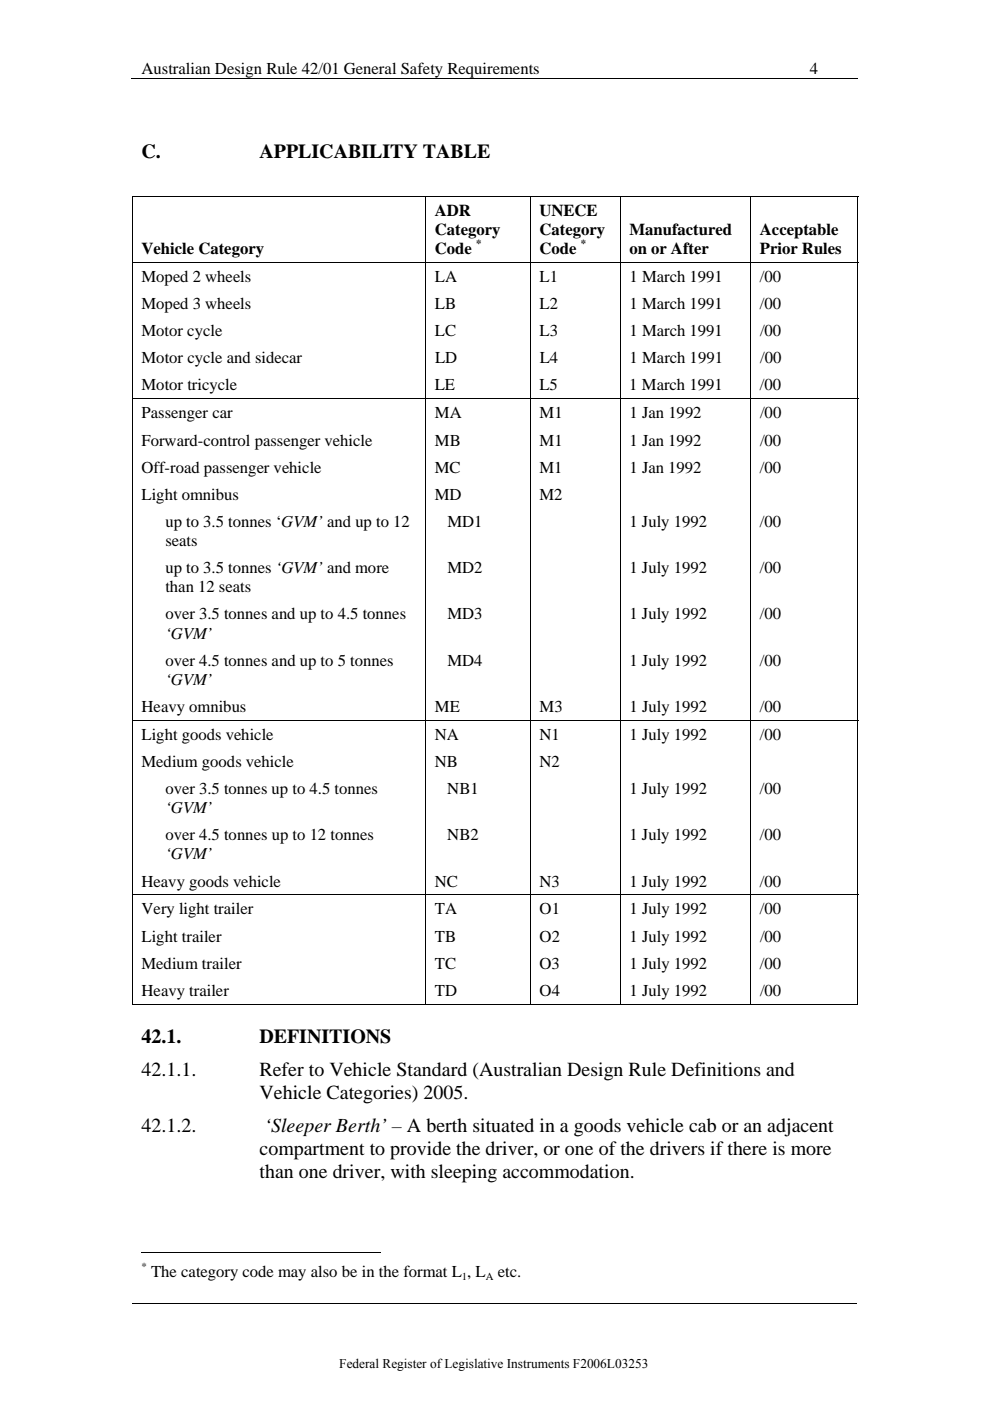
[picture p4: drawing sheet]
<svg xmlns="http://www.w3.org/2000/svg" width="210mm" height="297mm" viewBox="0 0 210 297" stroke-linecap="round" stroke-linejoin="round" font-family="sans-serif">
<defs><g id="words">
<g font-size="4.2">
<text x="30" y="33.6">C.</text>
<text x="55" y="33.6">APPLICABILITY TABLE</text>
<text x="30" y="221.2">42.1.</text>
<text x="55" y="221.2">DEFINITIONS</text>
<text x="30" y="228.1">42.1.1.</text>
<text x="55" y="228.1">Refer to Vehicle Standard (Australian Design Rule Definitions and</text>
<text x="55" y="233">Vehicle Categories) 2005.</text>
<text x="30" y="240">42.1.2.</text>
<text x="56.1" y="240">‘Sleeper Berth’ – A berth situated in a goods vehicle cab or an adjacent</text>
<text x="55" y="244.8">compartment to provide the driver, or one of the drivers if there is more</text>
<text x="55" y="249.7">than one driver, with sleeping accommodation.</text>
</g>
<g font-size="3.5">
<text x="30" y="15.7">Australian Design Rule 42/01 General Safety Requirements</text>
<text x="171.8" y="15.7">4</text>
<text x="92.2" y="45.8">ADR</text>
<text x="114.4" y="45.8">UNECE</text>
<text x="30" y="53.9">Vehicle Category</text>
<text x="92.2" y="49.8">Category</text>
<text x="92.2" y="53.9">Code</text>
<text x="114.4" y="49.8">Category</text>
<text x="114.4" y="53.9">Code</text>
<text x="133.5" y="49.8">Manufactured</text>
<text x="133.5" y="53.9">on or After</text>
<text x="161.2" y="49.8">Acceptable</text>
<text x="161.2" y="53.9">Prior Rules</text>
<text x="30" y="59.8">Moped 2 wheels</text>
<text x="92.2" y="59.8">LA</text>
<text x="114.4" y="59.8">L1</text>
<text x="133.5" y="59.8">1 March 1991</text>
<text x="161.2" y="59.8">/00</text>
<text x="30" y="65.5">Moped 3 wheels</text>
<text x="92.2" y="65.5">LB</text>
<text x="114.4" y="65.5">L2</text>
<text x="133.5" y="65.5">1 March 1991</text>
<text x="161.2" y="65.5">/00</text>
<text x="30" y="71.3">Motor cycle</text>
<text x="92.2" y="71.3">LC</text>
<text x="114.5" y="71.3">L3</text>
<text x="133.5" y="71.3">1 March 1991</text>
<text x="161.2" y="71.3">/00</text>
<text x="30" y="77">Motor cycle and sidecar</text>
<text x="92.3" y="77">LD</text>
<text x="114.5" y="77">L4</text>
<text x="133.5" y="77">1 March 1991</text>
<text x="161.2" y="77">/00</text>
<text x="30" y="82.8">Motor tricycle</text>
<text x="92.2" y="82.8">LE</text>
<text x="114.4" y="82.8">L5</text>
<text x="133.5" y="82.8">1 March 1991</text>
<text x="161.2" y="82.8">/00</text>
<text x="30" y="88.7">Passenger car</text>
<text x="92.3" y="88.7">MA</text>
<text x="114.5" y="88.7">M1</text>
<text x="133.5" y="88.7">1 Jan 1992</text>
<text x="161.2" y="88.7">/00</text>
<text x="30" y="94.5">Forward-control passenger vehicle</text>
<text x="92.2" y="94.5">MB</text>
<text x="114.4" y="94.5">M1</text>
<text x="133.5" y="94.5">1 Jan 1992</text>
<text x="161.2" y="94.5">/00</text>
<text x="30" y="100.2">Off-road passenger vehicle</text>
<text x="92.2" y="100.2">MC</text>
<text x="114.4" y="100.2">M1</text>
<text x="133.5" y="100.2">1 Jan 1992</text>
<text x="161.2" y="100.2">/00</text>
<text x="30" y="106">Light omnibus</text>
<text x="92.2" y="106">MD</text>
<text x="114.4" y="106">M2</text>
<text x="35.1" y="111.7">up to 3.5 tonnes ‘GVM’ and up to 12</text>
<text x="94.9" y="111.7">MD1</text>
<text x="133.5" y="111.7">1 July 1992</text>
<text x="161.2" y="111.7">/00</text>
<text x="35.1" y="115.8">seats</text>
<text x="35.1" y="121.5">up to 3.5 tonnes ‘GVM’ and more</text>
<text x="35.1" y="125.6">than 12 seats</text>
<text x="94.9" y="121.5">MD2</text>
<text x="133.5" y="121.5">1 July 1992</text>
<text x="161.2" y="121.5">/00</text>
<text x="35.1" y="131.3">over 3.5 tonnes and up to 4.5 tonnes</text>
<text x="94.9" y="131.3">MD3</text>
<text x="133.5" y="131.3">1 July 1992</text>
<text x="161.2" y="131.3">/00</text>
<text x="35.1" y="135.4">‘GVM’</text>
<text x="35.1" y="141.1">over 4.5 tonnes and up to 5 tonnes</text>
<text x="94.9" y="141.1">MD4</text>
<text x="133.5" y="141.1">1 July 1992</text>
<text x="161.2" y="141.1">/00</text>
<text x="35.1" y="145.2">‘GVM’</text>
<text x="30" y="150.9">Heavy omnibus</text>
<text x="92.2" y="150.9">ME</text>
<text x="114.4" y="150.9">M3</text>
<text x="133.5" y="150.9">1 July 1992</text>
<text x="161.2" y="150.9">/00</text>
<text x="30" y="156.9">Light goods vehicle</text>
<text x="92.2" y="156.9">NA</text>
<text x="114.4" y="156.9">N1</text>
<text x="133.5" y="156.9">1 July 1992</text>
<text x="161.2" y="156.9">/00</text>
<text x="30" y="162.6">Medium goods vehicle</text>
<text x="92.2" y="162.6">NB</text>
<text x="114.4" y="162.6">N2</text>
<text x="35.1" y="168.4">over 3.5 tonnes up to 4.5 tonnes</text>
<text x="35.1" y="172.4">‘GVM’</text>
<text x="94.9" y="168.4">NB1</text>
<text x="133.5" y="168.4">1 July 1992</text>
<text x="161.2" y="168.4">/00</text>
<text x="35.1" y="178.2">over 4.5 tonnes up to 12 tonnes</text>
<text x="94.9" y="178.2">NB2</text>
<text x="133.5" y="178.2">1 July 1992</text>
<text x="161.2" y="178.2">/00</text>
<text x="35.1" y="182.2">‘GVM’</text>
<text x="30" y="188">Heavy goods vehicle</text>
<text x="92.2" y="188">NC</text>
<text x="114.4" y="188">N3</text>
<text x="133.5" y="188">1 July 1992</text>
<text x="161.2" y="188">/00</text>
<text x="30" y="193.9">Very light trailer</text>
<text x="92.2" y="193.9">TA</text>
<text x="114.5" y="193.9">O1</text>
<text x="133.5" y="193.9">1 July 1992</text>
<text x="161.2" y="193.9">/00</text>
<text x="30" y="199.6">Light trailer</text>
<text x="92.2" y="199.6">TB</text>
<text x="114.5" y="199.6">O2</text>
<text x="133.5" y="199.6">1 July 1992</text>
<text x="161.2" y="199.6">/00</text>
<text x="30" y="205.4">Medium trailer</text>
<text x="92.2" y="205.4">TC</text>
<text x="114.4" y="205.4">O3</text>
<text x="133.5" y="205.4">1 July 1992</text>
<text x="161.2" y="205.4">/00</text>
<text x="30" y="211.2">Heavy trailer</text>
<text x="92.3" y="211.2">TD</text>
<text x="114.5" y="211.2">O4</text>
<text x="133.5" y="211.2">1 July 1992</text>
<text x="161.2" y="211.2">/00</text>
<text x="32" y="270.8">The category code may also be in the format L , L</text>
<text x="105.6" y="270.8">etc.</text>
</g>
<text font-size="2.8" x="72" y="290">Federal Register of Legislative Instruments F2006L03253</text>
<g font-size="2.3">
<text x="101" y="52.3">*</text>
<text x="123.2" y="52.3">*</text>
<text x="30" y="269.2">*</text>
<text x="98" y="271.3">1</text>
<text x="103" y="271.3">A</text>
</g>
</g></defs>
<g fill="none" stroke="#000" stroke-width=".21">
<path d="M27.9 16.7h154M28 41.6h154M28 55.6h154M28.1 41.7v13.8M28.1 55.7v28.8M90.3 41.7v13.8M90.3 55.7v28.8M112.5 41.7v13.8M112.5 55.7v28.8M131.6 41.7v13.8M131.6 55.7v28.8M159.3 41.7v13.8"/>
<path d="M159.3 55.7v28.8M181.9 41.7v13.8M181.9 55.7v28.8M28 84.5h154M28.1 84.6v68M90.3 84.6v68M112.5 84.6v68M131.6 84.6v68M159.3 84.6v68M181.9 84.6v68M28 152.7h154M28.1 152.8v36.8"/>
<path d="M90.3 152.8v36.8M112.5 152.8v36.8M131.6 152.8v36.8M159.3 152.8v36.8M181.9 152.8v36.8M28 189.7h154M28.1 189.8v23.2M90.3 189.8v23.2M112.5 189.8v23.2M131.6 189.8v23.2M159.3 189.8v23.2M181.9 189.8v23.2"/>
<path d="M28 212.9h62.3M90.4 212.9h22M112.6 212.9h18.9M131.7 212.9h27.5M159.4 212.9h22.4M28.1 276.3h153.7M30 265.6h50.8"/>
</g>
<path d="M28 41.5h.2v.2h-.2zM181.8 41.5h.2v.2h-.2zM181.8 212.8h.2v.2h-.2z" fill="#000"/>
<use href="#words"/>
</svg>
